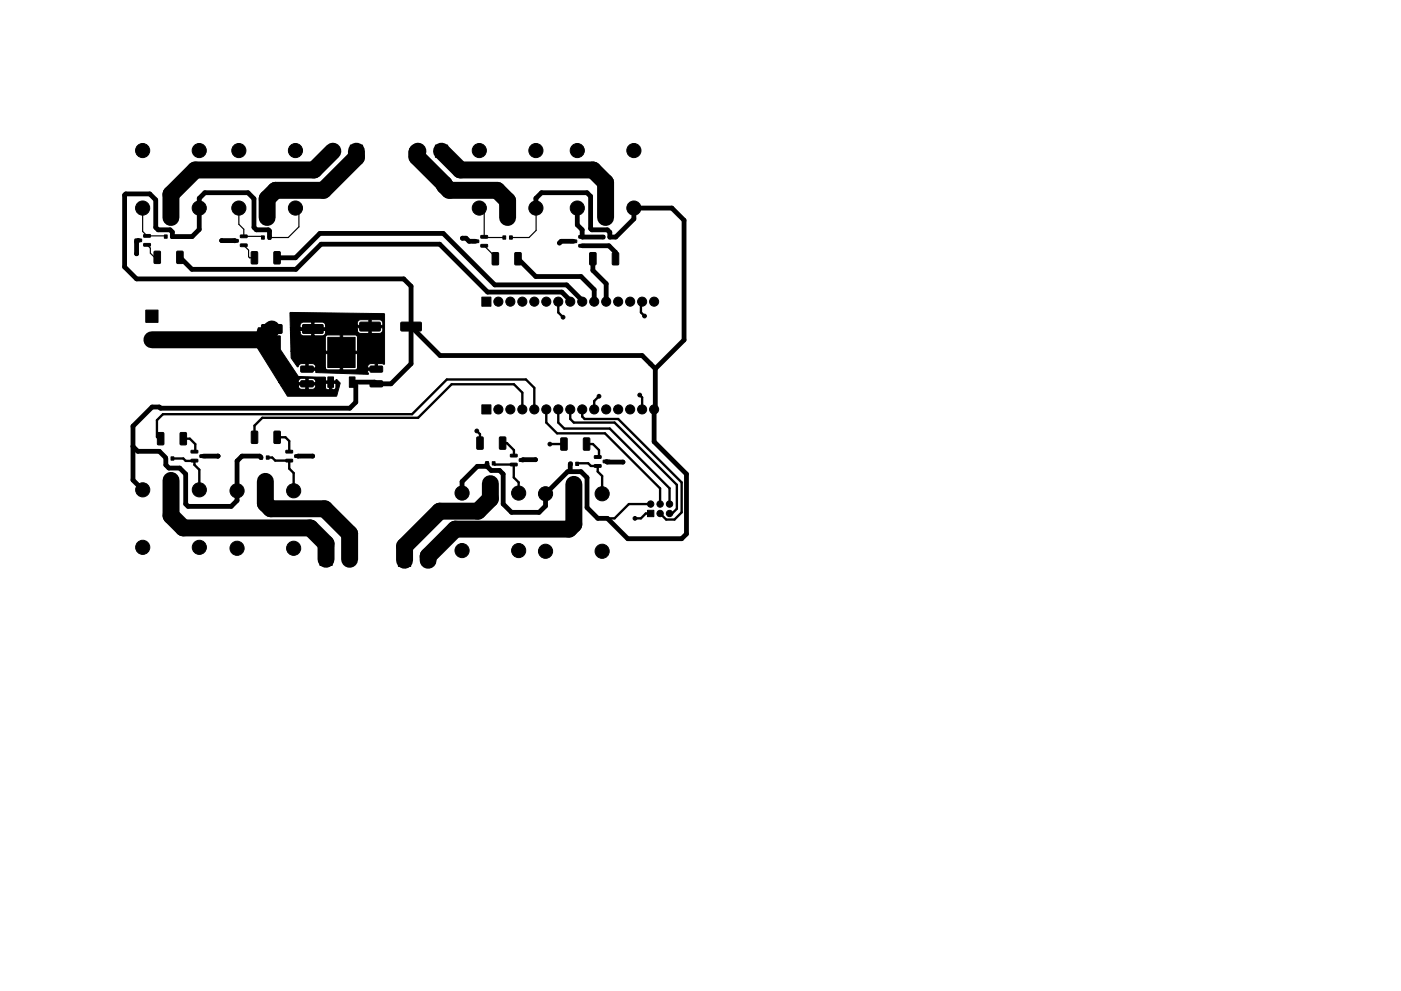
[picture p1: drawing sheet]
<svg xmlns="http://www.w3.org/2000/svg" width="297mm" height="210mm" viewBox="0 0 297 210" stroke-linecap="round" stroke-linejoin="round" font-family="sans-serif">
<g fill="#000" stroke="#000" stroke-width=".21">
<path d="M74.3 30.8h2.6v2.6h-2.6zM92.3 30.8h2.6v2.6h-2.6zM28.6 50.7h1.3l.1 .5-1.3 .1zM30.5 49.8h1.3l.1 .5h-1.4zM30.5 51.7h1.3l.1 .5h-1.4zM32.7 53.3h1.1l.2 .1v2.3l-.1 .2h-1l-.2-.1zM34.8 49.8h.6v.7h-.6zM36.2 49.8h.6v.7h-.6zM37.5 53.3h1.1l.2 .1v2.3l-.1 .2h-1l-.2-.1zM49.1 50.8h1.3l.1 .5-1.3 .1zM51 49.9h1.3l.1 .5h-1.4zM51 51.8h1.3l.1 .5h-1.4z"/>
<path d="M53.3 53.4h1.1l.2 .1v2.3l-.1 .2h-1l-.2-.1zM55.4 50h.6v.7h-.6zM56.8 50h.6v.7h-.6zM58.1 53.4h1.1l.2 .1v2.3l-.1 .2h-1l-.2-.1zM100.1 50.9h1.3l.1 .5-1.4 .1zM102 50h1.3l.1 .5h-1.4zM102 51.9h1.3l.1 .5h-1.4zM104.4 53.6h1.1l.2 .1v2.3l-.1 .2h-1l-.3-.1zM106.6 50h.6v.7h-.6zM108 50h.6v.7h-.6zM109.2 53.6h1.1l.2 .1v2.3l-.1 .2h-1l-.3-.1zM120.9 50.9h1.3l.1 .5-1.4 .1z"/>
<path d="M122.7 50h1.4l.1 .5h-1.4zM122.7 51.9h1.4l.1 .5h-1.4zM125.1 53.6h1l.3 .1v2.3l-.2 .2h-1l-.2-.1zM127.6 49.9h.6v.7h-.6zM129 49.9h.6v.7h-.6zM129.9 53.6h1l.3 .1v2.3l-.2 .2h-1l-.2-.1zM30.9 65.8h2.6v2.6h-2.6zM54.8 69.6h3l.1 1.7h1.5v2.9l3.8 5.7 5.7 .1 .1 .8h2.2l.2-.3 .7 .8-.8 2.8-10.3-.1-1.4-2.1h3.6l.2 .4 .5 .3h2.3l.7-.4h2.1l.4 .5h1.4l.4-.4v-1h-.8v1.4h-.5l-.1-1.4h-.8v.9h-2.1v-.5h-1.5l-.1 .9h-.5v-.9h-1.6v.2h-3.6l-.4-.7h7.7a.77 .77 0 0 0-.7-.9h-.9v.9h-.5v-.9h-.9a.77 .77 0 0 0-.7 .9h-4l-5.3-8.6 .6-2.1h.4l.2 .5 .4 .2 1.9 .1v-1.2h-2.5v.4h-.4zM55.5 68.9h4.2l.1 .2v1.5l-.2 .1h-4l-.2-.2zM63.8 77.7h2.5l.1 .2v.9l-.2 .2h-2.3l-.2-.3zM64.2 68.9h4.2l.1 .2v1.5l-.2 .1h-4l-.2-.2zM69.5 71.6h5.8v6.4h-5.8z"/>
<path d="M78.5 77.7h2.5l.1 .2v.9l-.2 .2h-2.3l-.2-.3zM76.3 68.4h4.2l.2 .2-.1 1.5-.2 .1h-4l-.1-.2zM61.5 66.4l20 .2v10.6l-.1 .1-.4-.1-1-.1v1.5h-2.1l.2 .7-.1 .1-10.9-.4-.2-.4h-1.9l-.2-.2v-.4h4.2l.1 .3 .3 .2h5.9l.3-.2 .2-.3 3.7 .1v-1h-.9a.77 .77 0 0 0-.7 .9h-2.1v-3h-3.2v3.5h-.5v-3.5h-3.1v3h-2.1l-.1-.6-.6-.3h-.9v.9h-.5v-.9l-1.1 .1-.6 .6-1.4-1.8v-1.5h14.1v-3l-.4-.4h-2.8v3.4h-.5v-3.4h-2.7l-.3 .1-.1 .3v3h-7.3l-.1-4h2l.2 .5 .4 .2 4.1 .1 .7-.5v-.7h-2.4v1.1h-.5v-1.1h-2.5v.4h-2v-.5h14.1l.2 .5 .5 .2h4.1l.6-.4 .1-.8h-2.5v1.2h-.5v-1.2h-2.4l-.1 .5h-14.1v-.5h7.4v-.5h12.1v-.6l-.2-.4-.4-.2h-1.8v1.2h-.5v-1.2l-2 .1-.4 .4-.1 .7h-6.7l-.1-.4-.5-.2-1.8-.1v1.2h-.5v-1.2h-1.8l-.6 .5-.1 .7h-2zM85 68.4h4.2l.2 .2-.1 1.5-.2 .1h-4l-.1-.2zM102.2 63h1.9v2h-1.9zM33.4 91.8h1.1l.2 .1 .1 2.3-.2 .2h-1l-.2-.2zM34.9 96.9h.6v.7h-.6zM36.3 96.9h.6v.7h-.6zM38.2 91.8h1.1l.2 .1 .1 2.3-.2 .2h-1l-.2-.2zM40.5 97.5l1.4-.1v.5l-1.3 .1zM40.5 95.6l1.4-.1v.5l-1.3 .1zM42.4 96.5h1.3l.1 .5-1.3 .1z"/>
<path d="M53.3 91.5h1.1l.2 .1 .1 2.3-.2 .2h-1l-.2-.2zM55.1 96.7h.6v.7h-.6zM56.5 96.7h.6v.7h-.6zM58.1 91.5h1.1l.2 .1 .1 2.3-.2 .2h-1l-.2-.2zM60.6 97.5l1.4-.1v.5l-1.3 .1zM60.6 95.6l1.4-.1v.5l-1.3 .1zM62.5 96.5h1.3l.1 .5-1.3 .1zM63.8 80.8h2.5l.1 .2v.9l-.2 .2h-2.3l-.2-.3zM69.5 80h1.2v2.2h-1.2zM74.1 80h1.2v2.2h-1.2zM78.5 80.8h2.5l.1 .2v.9l-.2 .2h-2.3l-.2-.3zM101.1 92.8l1.1-.1 .2 .1 .1 2.3-.2 .2h-1l-.2-.1z"/>
<path d="M103 98h.6v.7h-.6zM102.2 85.9h1.9v1.9h-1.9zM104.4 98h.6v.7h-.6zM105.9 92.8l1.1-.1 .2 .1 .1 2.3-.2 .2h-1l-.2-.1zM108.2 98.3h1.4l.1 .5h-1.4zM108.2 96.4h1.4l.1 .5h-1.4zM110.1 97.4l1.3-.1 .1 .5-1.3 .1zM118.9 93l1.1-.1 .2 .1 .1 2.3-.2 .2h-1l-.2-.1zM120.7 98.1h.6v.7h-.6zM122.1 98.1h.6v.7h-.6zM123.7 93l1.1-.1 .2 .1 .1 2.3-.2 .2h-1l-.2-.1zM126 98.6h1.4l.1 .5h-1.4z"/>
<path d="M126 96.7h1.4l.1 .5h-1.4zM127.9 97.7l1.3-.1 .1 .5-1.3 .1zM67.8 117.4h2.6v2.6h-2.6zM137.3 108.3h1.3v1.3h-1.3zM84.5 117.6h2.6v2.6h-2.6z"/>
<circle cx="30.2" cy="31.9" r="1.5"/>
<circle cx="42.2" cy="31.9" r="1.5"/>
<circle cx="50.6" cy="31.9" r="1.5"/>
<circle cx="62.6" cy="31.9" r="1.5"/>
<circle cx="70.6" cy="32.1" r="1.3"/>
<circle cx="88.6" cy="32.1" r="1.3"/>
<circle cx="101.6" cy="31.9" r="1.5"/>
<circle cx="113.6" cy="31.9" r="1.5"/>
<circle cx="122.4" cy="31.9" r="1.5"/>
<circle cx="134.4" cy="31.9" r="1.5"/>
<circle cx="29" cy="53.8" r=".4"/>
<circle cx="30.2" cy="44.1" r="1.5"/>
<circle cx="36.2" cy="46.1" r="1.5"/>
<circle cx="42.2" cy="44.1" r="1.5"/>
<circle cx="47" cy="51" r=".4"/>
<circle cx="50.6" cy="44.1" r="1.5"/>
<circle cx="56.6" cy="46.1" r="1.5"/>
<circle cx="62.6" cy="44.1" r="1.5"/>
<circle cx="98" cy="50.5" r=".4"/>
<circle cx="101.6" cy="44.1" r="1.5"/>
<circle cx="107.6" cy="46.1" r="1.5"/>
<circle cx="113.6" cy="44.1" r="1.5"/>
<circle cx="118.6" cy="51.6" r=".4"/>
<circle cx="122.4" cy="44.1" r="1.5"/>
<circle cx="128.4" cy="46.1" r="1.5"/>
<circle cx="134.4" cy="44.1" r="1.5"/>
<circle cx="32.2" cy="72.1" r="1.3"/>
<circle cx="62.2" cy="67.1" r=".4"/>
<circle cx="64.8" cy="75.7" r=".4"/>
<circle cx="64.8" cy="74.2" r=".4"/>
<circle cx="70.6" cy="68.8" r=".4"/>
<circle cx="72.1" cy="68.8" r=".4"/>
<circle cx="73.9" cy="68.8" r=".4"/>
<circle cx="79.2" cy="73.7" r=".4"/>
<circle cx="79.5" cy="75.7" r=".4"/>
<circle cx="80.8" cy="67.3" r=".4"/>
<circle cx="105.7" cy="64" r=".96"/>
<circle cx="108.2" cy="64" r=".96"/>
<circle cx="110.7" cy="64" r=".96"/>
<circle cx="113.3" cy="64" r=".96"/>
<circle cx="115.8" cy="64" r=".96"/>
<circle cx="118.4" cy="64" r=".96"/>
<circle cx="119.4" cy="67.3" r=".4"/>
<circle cx="120.9" cy="64" r=".96"/>
<circle cx="123.4" cy="64" r=".96"/>
<circle cx="126" cy="64" r=".96"/>
<circle cx="128.5" cy="64" r=".96"/>
<circle cx="131.1" cy="64" r=".96"/>
<circle cx="133.6" cy="64" r=".96"/>
<circle cx="136.1" cy="64" r=".96"/>
<circle cx="136.7" cy="67.1" r=".4"/>
<circle cx="138.7" cy="64" r=".96"/>
<circle cx="46.2" cy="96.8" r=".4"/>
<circle cx="66.3" cy="96.8" r=".4"/>
<circle cx="101.1" cy="91.4" r=".4"/>
<circle cx="105.7" cy="86.9" r=".96"/>
<circle cx="108.2" cy="86.9" r=".96"/>
<circle cx="110.7" cy="86.9" r=".96"/>
<circle cx="113.3" cy="86.9" r=".96"/>
<circle cx="113.5" cy="97.5" r=".4"/>
<circle cx="115.8" cy="86.9" r=".96"/>
<circle cx="116.6" cy="94.2" r=".4"/>
<circle cx="118.4" cy="86.9" r=".96"/>
<circle cx="120.9" cy="86.9" r=".96"/>
<circle cx="123.4" cy="86.9" r=".96"/>
<circle cx="126" cy="86.9" r=".96"/>
<circle cx="127" cy="84.1" r=".4"/>
<circle cx="128.5" cy="86.9" r=".96"/>
<circle cx="131.1" cy="86.9" r=".96"/>
<circle cx="132.1" cy="98" r=".4"/>
<circle cx="133.6" cy="86.9" r=".96"/>
<circle cx="135.6" cy="83.8" r=".4"/>
<circle cx="136.1" cy="86.9" r=".96"/>
<circle cx="138.7" cy="86.9" r=".96"/>
<circle cx="30.3" cy="103.9" r="1.5"/>
<circle cx="30.3" cy="116.1" r="1.5"/>
<circle cx="36.3" cy="101.9" r="1.5"/>
<circle cx="42.3" cy="103.9" r="1.5"/>
<circle cx="42.3" cy="116.1" r="1.5"/>
<circle cx="50.3" cy="104.1" r="1.5"/>
<circle cx="50.3" cy="116.3" r="1.5"/>
<circle cx="56.3" cy="102.1" r="1.5"/>
<circle cx="62.3" cy="104.1" r="1.5"/>
<circle cx="62.3" cy="116.3" r="1.5"/>
<circle cx="74.1" cy="118.7" r="1.3"/>
<circle cx="90.8" cy="118.9" r="1.3"/>
<circle cx="98" cy="116.8" r="1.5"/>
<circle cx="98" cy="104.6" r="1.5"/>
<circle cx="104" cy="102.6" r="1.5"/>
<circle cx="110" cy="116.8" r="1.5"/>
<circle cx="110" cy="104.6" r="1.5"/>
<circle cx="115.7" cy="104.8" r="1.5"/>
<circle cx="115.7" cy="117" r="1.5"/>
<circle cx="121.7" cy="102.8" r="1.5"/>
<circle cx="127.7" cy="104.8" r="1.5"/>
<circle cx="127.7" cy="117" r="1.5"/>
<circle cx="134.6" cy="110" r=".4"/>
<circle cx="138" cy="106.9" r=".67"/>
<circle cx="140" cy="106.9" r=".67"/>
<circle cx="140" cy="108.9" r=".67"/>
<circle cx="142" cy="106.9" r=".67"/>
<circle cx="142" cy="108.9" r=".67"/>
</g>
<g fill="none" stroke="#000" stroke-width=".5">
<path d="M118.4 64v2.3l1 1M136.1 64l-.2 .3v2l.8 .8M36.6 97.3h2.3l.5 .5 1.8-.1v.9l1.1 1.1v4.2M38.9 93.1h1.4l1.1 1.1v1.4l-.2 .2M56.8 97.1h.9l.7 .6h2.9v1.7l1 1v3.7M58.8 92.8h1.7l.8 .8v2.2M101.1 91.4l.7 .7v1.9M104.7 98.3l.2 .3h4v2.7l1.1 1v2.3M106.6 94h.9l1.5 1.5-.1 1.2M110.7 86.9v-3.6l-1.7-1.8h-13.2l-7.2 7.1h-33l-1.6 1.7v2.5M113.3 86.9v-4.6l-1.8-1.8h-16.8l-7.3 7.4h-52.9l-1.2 1.2v3.6l.3 .4h.5M115.8 86.9v2.8l2.3 2.2h10.2l11.7 11.7v3.3"/>
<path d="M118.4 86.9v2.8l1.2 1.2h9.7l12.7 12.7v3.3M119.6 94.2h-3M120.9 86.9v2l.8 .8h8.6l13.2 13.2v5l-1 1h-.5M122.4 98.4l.1-.1h2.2l.6 .6h1.4v1.2l1 .9v3.8M123.4 86.9v1.5l.6 .5h7.1l13.4 13.5v6.3l-1.5 1.5h-1.8l-1.2-1.3M124.4 94.2h1.3l1.3 1.3v1.2l-.3 .3M127 84.1l-1 1v1.8M135.6 83.8l.5 .5v2.6M138 106.9h-4.7l-3 3.1h-1.5M138 108.9h-1.1l-1 1.1h-1.3"/>
</g>
<g fill="none" stroke="#000" stroke-width="1">
<path d="M29.3 51l-.3 .3v2.5M38.1 54.6l2.6 2.5h22l5.4-5.3h25.1l10.2 10.2h15.7l1.8 1.7v.3M47 51l2.8 .1M57.1 50.4v-1.4l-.2-.2h-2.5l-.6-.5v-6.1l-1.2-1.3h-9.2l-1.2 1.2v6.6l-1.5 1.5h-4.2v-1l-.4-.4h-2.6l-.5-.5v-5.9l-1.3-1.3h-5l-.3 .3v15.2l2.6 2.6h56.6l1.6 1.5v16.5l-4.3 4.2h-3.1l-.4-.3h-4.7l.7 .7v3.5l-1.2 1.3h-40.2l-.2-.2h-1.5l-4.1 4v11.5l2.1 2M58.7 54.7h3.9l5.2-5.2h26.2l10.9 10.9h15.2l3.3 3.3v.3M98 50.5h.8l.7 .7h1.3M109.8 54.9l3.8 3.8h9.6l2.8 2.8v2.5M113.6 44.1v-2l1.2-1.2h9.7l.7 .8v6.8l.3 .3h3.3l.5 .5v1h1.2l3.9-3.9v-2.3h8l2.6 2.6v25.4l-6.1 6.1M121.6 51.2h-2.6l-.4 .4M122.4 44.1v3.6l1 1.1v1.4l4.5 .1M123.4 52.1h5.7l1.4 1.4v1.4M125.7 54.9v2.5l2.8 2.8v3.8"/>
<path d="M87.2 69.3l6.1 6.1h42.8l2.8 2.8M138.9 78.2v8.4l-.2 .3v6.8l6.8 6.9v12.7l-1 1h-11.4l-4.3-4.3h-2.1l-2.2-2.3v-6.4l-1.3-1.2h-2.8l-4.7 4.7v2.5l-1.4 1.4h-5.8l-1.8-1.8v-6.3l-.8-.8h-1.8l-.8-.9M28.2 94.7l1 1.1h4.6l1.3 1.2M43.1 96.8h3.1M46.2 96.8h.1M55.4 97.1l-.3-.3h-3.8l-1 1v8.4l-1.3 1.2h-9.1l-.5-.5v-6.3l-1.3-1.3h-2.3l-.6-.6v-1.4M63.2 96.8h3.1M63.2 96.8h.1M103.3 98.9h-2.1l-3.2 3.3v2.4M103.3 98.3v.6M113.5 97.5l-2.7 .1M121 98.4l-.1 1.7"/>
<path d="M128.6 97.9l.1 .1h3.4"/>
</g>
<path d="M70.6 32.1l-4 4h-25.2l-5.2 5.1v4.9M75.6 32.1v1.3l-7 7h-10.2l-1.8 1.8v3.9M88.6 32.1l-.2 .2v1l5.8 5.8v.3l1 1h10.2l2.2 2.2v3.5M93.6 32.1l4 4h28.1l2.7 2.6v7.4M57.6 69.8l-2.3 2.3h-23.1M36.3 101.9v7.5l2.6 2.6h26.9l3.3 3.4v3.3M56.3 102.1v4.7l1.1 1.1h11.4l5.3 5.3v5.5M104 102.6v3.2l-2.7 2.7h-8.1l-7.4 7.4v3M121.7 102.8v8.4l-1.1 1.1h-24.1l-5.7 5.7v.9" fill="none" stroke="#000" stroke-width="3.6"/>
<path d="M30.2 44.1v5l1 .9h3.8l.1 .2M31.2 51.9l.7 .7v1.1l.9 .9h.5M50.6 44.1v3.5l1.1 1v1.5M51.7 50.1h3.8l.2 .3M51.7 52l1 1.1v1.4l.2 .2h1M51.7 50.1h.1M62.6 44.1l.8 .8v3.2l-2.3 2.3h-4M101.6 44.1l1.1 1.1v5l.1 .2h4.1M102.7 52.1l2.3 2.4v.4M113.6 44.1l.1 4.8-1.5 1.5h-3.9" fill="none" stroke="#000" stroke-width=".25"/>
</svg>
